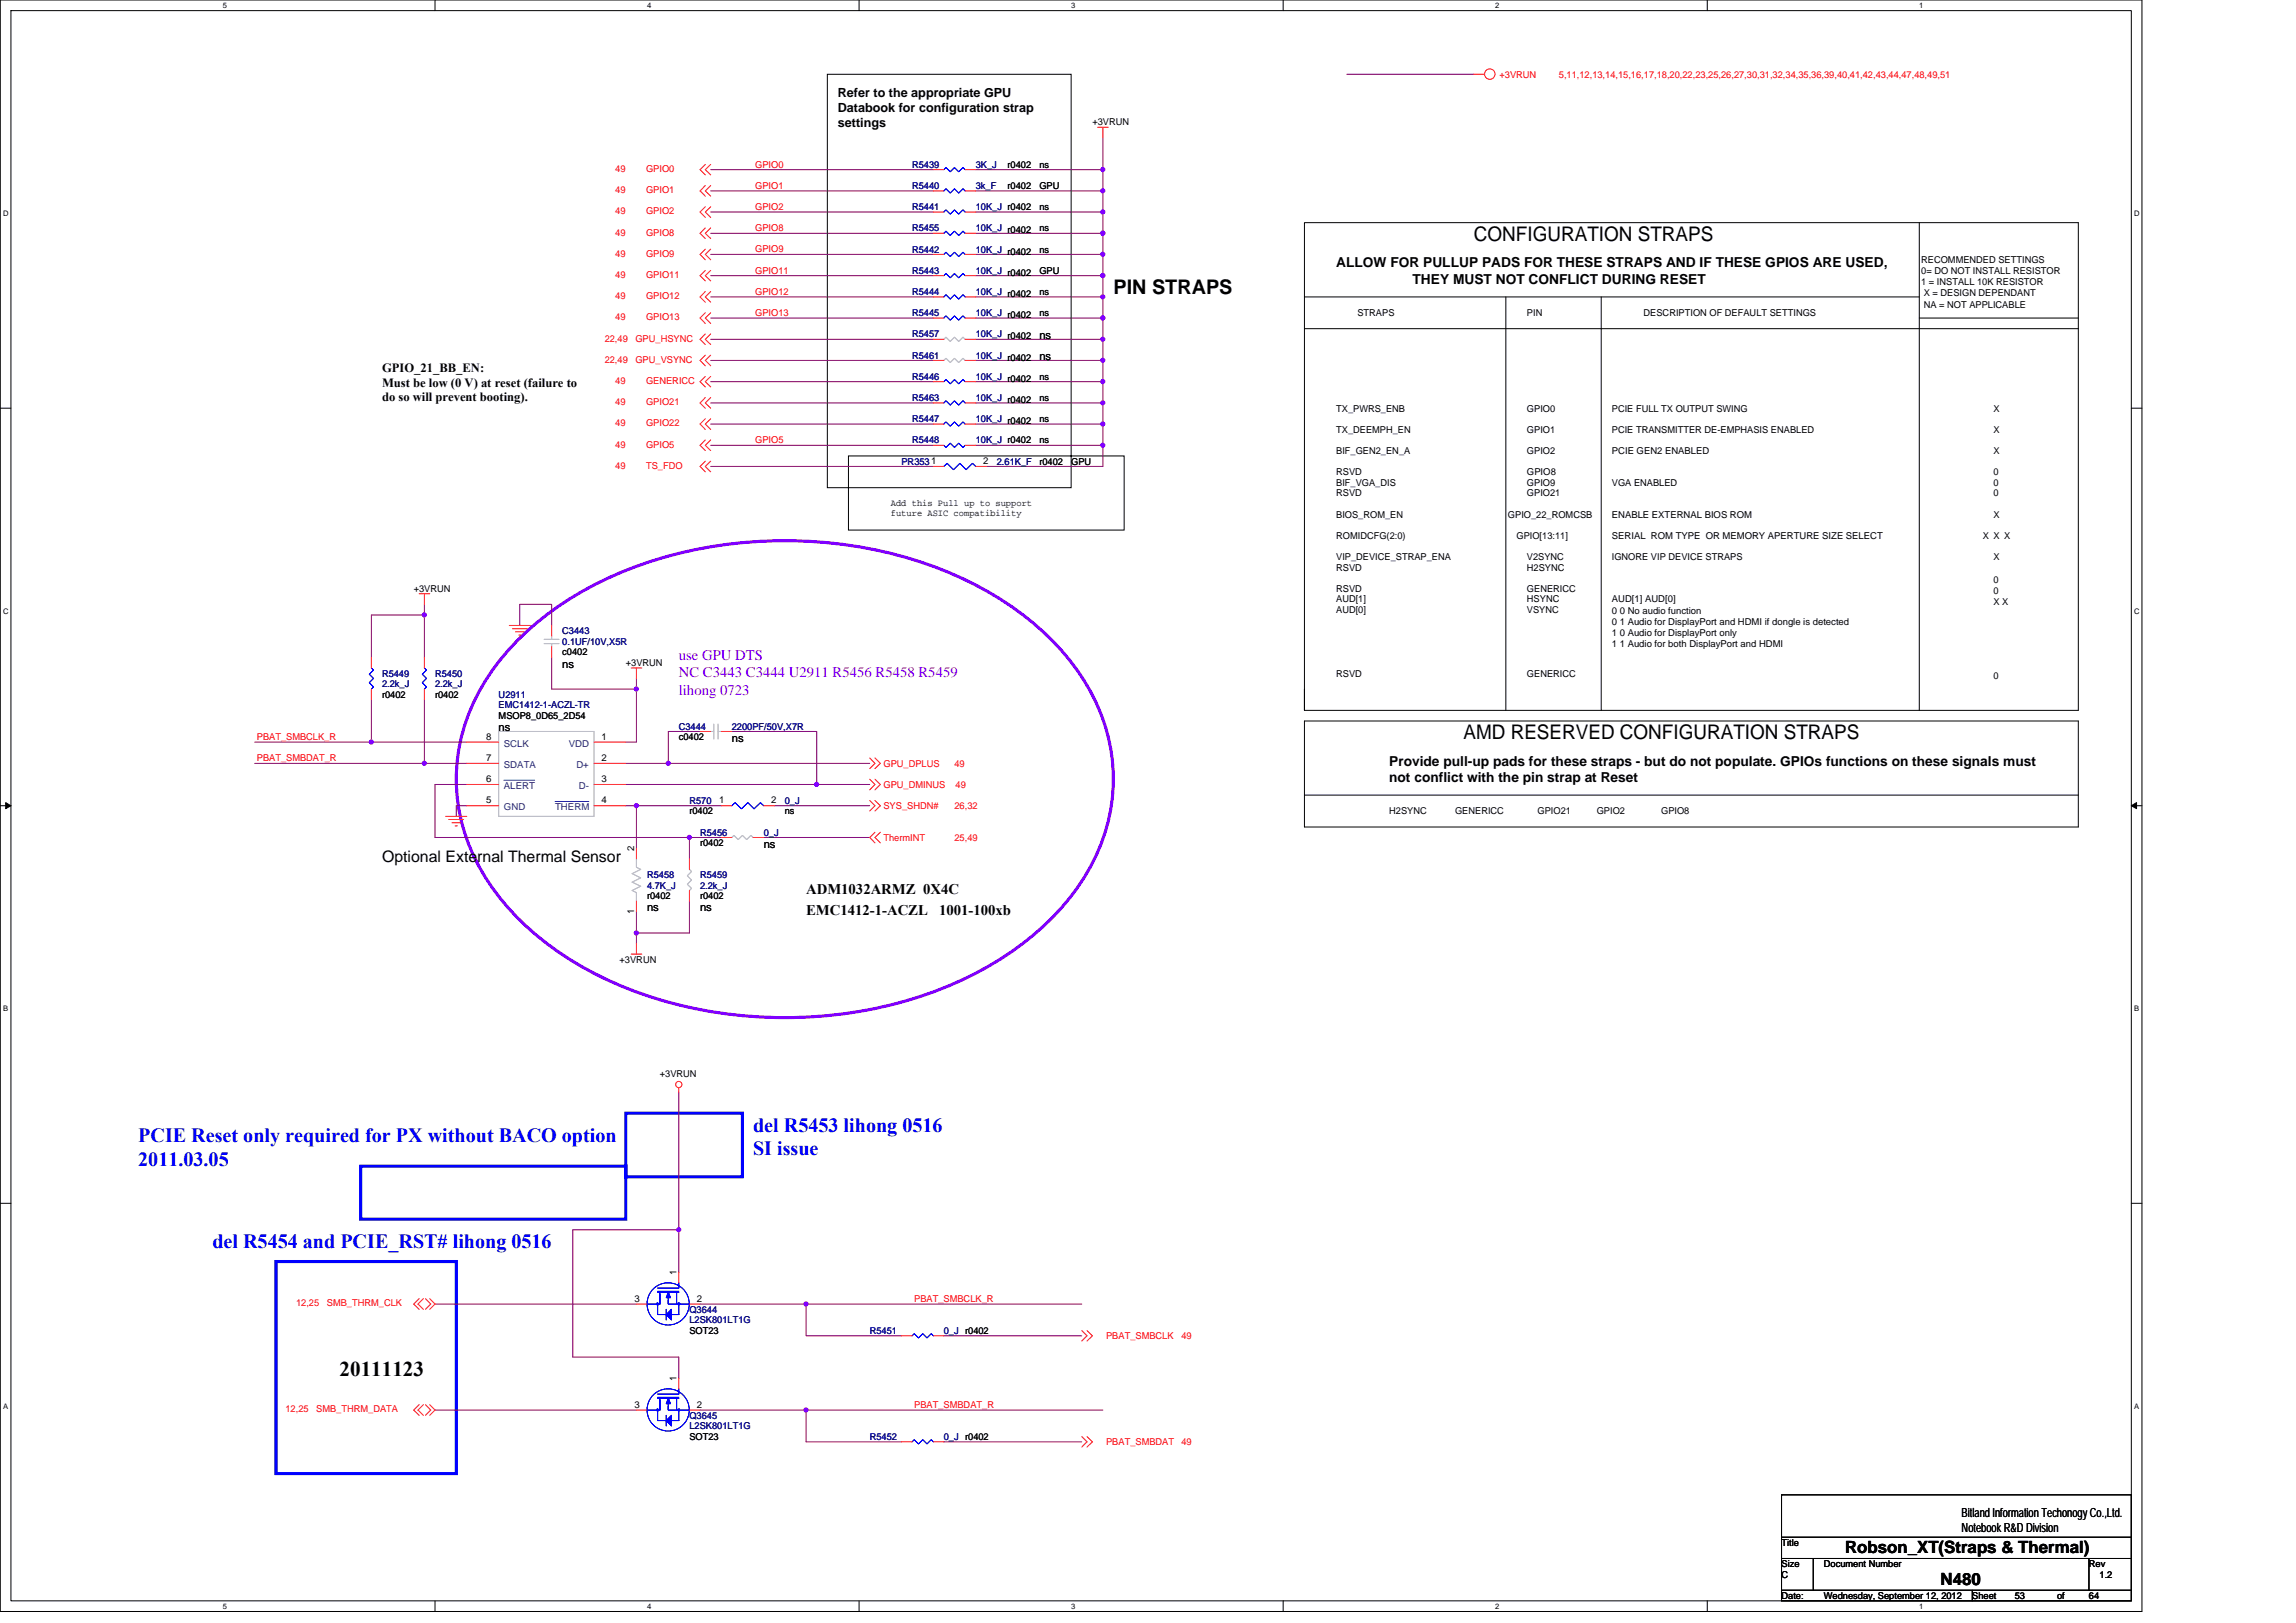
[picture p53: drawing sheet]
<svg xmlns="http://www.w3.org/2000/svg" width="297mm" height="210mm" viewBox="0 0 297 210" stroke-linecap="round" stroke-linejoin="round" font-family="sans-serif">
<defs><g id="words">
<text font-size="2.7" x="43.9" y="178.1">20111123</text>
<g font-size="2.6">
<text x="190.7" y="31.1">CONFIGURATION STRAPS</text>
<text x="144.1" y="38.1">PIN STRAPS</text>
<text x="189.3" y="95.6">AMD RESERVED CONFIGURATION STRAPS</text>
</g>
<g font-size="2.6" fill="#00f">
<text x="17.9" y="147.8">PCIE Reset only required for PX without BACO option</text>
<text x="97.4" y="146.4">del R5453 lihong 0516</text>
<text x="97.4" y="149.5">SI issue</text>
<text x="17.9" y="150.9">2011.03.05</text>
<text x="27.5" y="161.5">del R5454 and PCIE_RST# lihong 0516</text>
</g>
<g font-size="2.2">
<text x="238.7" y="200.9">Robson_XT(Straps &amp; Thermal)</text>
<text x="251.1" y="205">N480</text>
</g>
<text font-size="2.1" x="49.4" y="111.6">Optional External Thermal Sensor</text>
<g font-size="1.9" fill="#8000ff">
<text x="87.8" y="85.4">use GPU DTS</text>
<text x="87.8" y="87.7">NC C3443 C3444 U2911 R5456 R5458 R5459</text>
<text x="87.8" y="89.9">lihong 0723</text>
</g>
<g font-size="1.9">
<text x="104.3" y="115.6">ADM1032ARMZ 0X4C</text>
<text x="104.3" y="118.3">EMC1412-1-ACZL</text>
<text x="121.5" y="118.3">1001-100xb</text>
</g>
<g font-size="1.8">
<text x="172.9" y="34.6">ALLOW FOR PULLUP PADS FOR THESE STRAPS AND IF THESE GPIOS ARE USED,</text>
<text x="182.8" y="36.7">THEY MUST NOT CONFLICT DURING RESET</text>
<text x="179.7" y="99">Provide pull-up pads for these straps - but do not populate. GPIOs functions on these signals must</text>
<text x="179.7" y="101.2">not conflict with the pin strap at Reset</text>
</g>
<g font-size="1.6">
<text x="108.4" y="12.5">Refer to the appropriate GPU</text>
<text x="108.4" y="14.4">Databook for configuration strap</text>
<text x="108.4" y="16.4">settings</text>
<text x="49.4" y="48.1">GPIO_21_BB_EN:</text>
<text x="49.4" y="50">Must be low (0 V) at reset (failure to</text>
<text x="49.4" y="51.9">do so will prevent booting).</text>
<text x="253.8" y="196.3">Bitland Information Techonogy Co.,Ltd.</text>
<text x="253.8" y="198.3">Notebook R&amp;D Division</text>
</g>
<g font-size="1.5">
<text x="134.5" y="43.8">ns</text>
<text x="134.5" y="46.6">ns</text>
<text x="72.7" y="86.4">ns</text>
<text x="64.5" y="94.6">ns</text>
<text x="94.7" y="95.9">ns</text>
<text x="98.8" y="109.7">ns</text>
<text x="83.7" y="117.9">ns</text>
<text x="90.6" y="117.9">ns</text>
</g>
<g font-size="1.2" fill="#f00">
<text x="194" y="10">+3VRUN</text>
<text x="201.7" y="10">5,11,12,13,14,15,16,17,18,20,22,23,25,26,27,30,31,32,34,35,36,39,40,41,42,43,44,47,48,49,51</text>
<text x="79.6" y="22.2">49</text>
<text x="83.6" y="22.2">GPIO0</text>
<text x="97.7" y="21.7">GPIO0</text>
<text x="79.6" y="25">49</text>
<text x="79.6" y="27.7">49</text>
<text x="83.6" y="25">GPIO1</text>
<text x="83.6" y="27.7">GPIO2</text>
<text x="97.7" y="24.4">GPIO1</text>
<text x="97.7" y="27.2">GPIO2</text>
<text x="97.7" y="29.9">GPIO8</text>
<text x="79.6" y="36">49</text>
<text x="79.6" y="33.2">49</text>
<text x="79.6" y="30.5">49</text>
<text x="83.6" y="36">GPIO11</text>
<text x="83.6" y="33.2">GPIO9</text>
<text x="83.6" y="30.5">GPIO8</text>
<text x="97.7" y="35.4">GPIO11</text>
<text x="97.7" y="32.6">GPIO9</text>
<text x="79.6" y="38.7">49</text>
<text x="79.6" y="41.4">49</text>
<text x="83.6" y="38.7">GPIO12</text>
<text x="83.6" y="41.4">GPIO13</text>
<text x="97.7" y="40.9">GPIO13</text>
<text x="97.7" y="38.1">GPIO12</text>
<text x="78.2" y="44.2">22,49</text>
<text x="78.2" y="46.9">22,49</text>
<text x="82.2" y="44.2">GPU_HSYNC</text>
<text x="82.2" y="46.9">GPU_VSYNC</text>
<text x="79.6" y="49.7">49</text>
<text x="79.6" y="52.4">49</text>
<text x="83.6" y="49.7">GENERICC</text>
<text x="83.6" y="52.4">GPIO21</text>
<text x="79.6" y="57.9">49</text>
<text x="79.6" y="55.2">49</text>
<text x="83.6" y="57.9">GPIO5</text>
<text x="83.6" y="55.2">GPIO22</text>
<text x="97.7" y="57.3">GPIO5</text>
<text x="79.6" y="60.7">49</text>
<text x="83.6" y="60.7">TS_FDO</text>
<text x="33.2" y="95.7">PBAT_SMBCLK_R</text>
<text x="33.2" y="98.5">PBAT_SMBDAT_R</text>
<text x="114.3" y="99.2">GPU_DPLUS</text>
<text x="114.3" y="101.9">GPU_DMINUS</text>
<text x="123.5" y="99.2">49</text>
<text x="123.6" y="101.9">49</text>
<text x="114.3" y="104.7">SYS_SHDN#</text>
<text x="123.5" y="104.7">26,32</text>
<text x="114.3" y="108.8">ThermINT</text>
<text x="123.5" y="108.8">25,49</text>
<text x="38.3" y="169">12,25</text>
<text x="42.3" y="169">SMB_THRM_CLK</text>
<text x="118.3" y="168.4">PBAT_SMBCLK_R</text>
<text x="143.1" y="173.3">PBAT_SMBCLK</text>
<text x="152.8" y="173.3">49</text>
<text x="36.9" y="182.7">12,25</text>
<text x="40.9" y="182.7">SMB_THRM_DATA</text>
<text x="118.3" y="182.2">PBAT_SMBDAT_R</text>
<text x="143.1" y="187">PBAT_SMBDAT</text>
<text x="152.8" y="187">49</text>
</g>
<g font-size="1.2">
<text x="141.3" y="16.2">+3VRUN</text>
<text x="130.3" y="21.7">r0402</text>
<text x="134.5" y="21.7">ns</text>
<text x="130.3" y="24.4">r0402</text>
<text x="134.5" y="24.4">GPU</text>
<text x="134.5" y="27.2">ns</text>
<text x="134.5" y="29.9">ns</text>
<text x="134.5" y="32.7">ns</text>
<text x="134.5" y="35.4">GPU</text>
<text x="248.6" y="34">RECOMMENDED SETTINGS</text>
<text x="248.6" y="35.5">0= DO NOT INSTALL RESISTOR</text>
<text x="134.5" y="38.2">ns</text>
<text x="134.5" y="40.9">ns</text>
<text x="175.6" y="40.9">STRAPS</text>
<text x="197.5" y="40.9">PIN</text>
<text x="212.6" y="40.9">DESCRIPTION OF DEFAULT SETTINGS</text>
<text x="248.6" y="36.9">1 = INSTALL 10K RESISTOR</text>
<text x="248.9" y="38.4">X = DESIGN DEPENDANT</text>
<text x="248.9" y="39.8">NA = NOT APPLICABLE</text>
<text x="134.5" y="49.1">ns</text>
<text x="134.5" y="51.9">ns</text>
<text x="172.9" y="53.3">TX_PWRS_ENB</text>
<text x="197.5" y="53.3">GPIO0</text>
<text x="208.5" y="53.3">PCIE FULL TX OUTPUT SWING</text>
<text x="257.9" y="53.3">X</text>
<text x="134.5" y="54.6">ns</text>
<text x="134.5" y="57.4">ns</text>
<text x="172.9" y="58.7">BIF_GEN2_EN_A</text>
<text x="172.9" y="56">TX_DEEMPH_EN</text>
<text x="197.5" y="56">GPIO1</text>
<text x="197.5" y="58.7">GPIO2</text>
<text x="208.5" y="56">PCIE TRANSMITTER DE-EMPHASIS ENABLED</text>
<text x="208.5" y="58.7">PCIE GEN2 ENABLED</text>
<text x="257.9" y="56">X</text>
<text x="257.9" y="58.7">X</text>
<text x="115.2" y="65.4">Add this Pull up to support</text>
<text x="127.2" y="60">2</text>
<text x="134.5" y="60.1">r0402</text>
<text x="138.6" y="60.1">GPU</text>
<text x="172.9" y="64.2">RSVD</text>
<text x="172.9" y="62.8">BIF_VGA_DIS</text>
<text x="172.9" y="61.5">RSVD</text>
<text x="197.5" y="62.8">GPIO9</text>
<text x="197.5" y="61.5">GPIO8</text>
<text x="197.5" y="64.2">GPIO21</text>
<text x="208.5" y="62.8">VGA ENABLED</text>
<text x="257.9" y="64.2">0</text>
<text x="257.9" y="62.8">0</text>
<text x="257.9" y="61.5">0</text>
<text x="115.2" y="66.8">future ASIC compatibility</text>
<text x="172.9" y="67">BIOS_ROM_EN</text>
<text x="172.9" y="69.7">ROMIDCFG(2:0)</text>
<text x="195.1" y="67">GPIO_22_ROMCSB</text>
<text x="196.2" y="69.7">GPIO[13:11]</text>
<text x="208.5" y="67">ENABLE EXTERNAL BIOS ROM</text>
<text x="208.5" y="69.7">SERIAL ROM TYPE OR MEMORY APERTURE SIZE SELECT</text>
<text x="256.5" y="69.7">X X X</text>
<text x="257.9" y="67">X</text>
<text x="53.5" y="76.6">+3VRUN</text>
<text x="172.9" y="77.9">AUD[1]</text>
<text x="172.9" y="72.5">VIP_DEVICE_STRAP_ENA</text>
<text x="172.9" y="76.6">RSVD</text>
<text x="172.9" y="73.8">RSVD</text>
<text x="197.5" y="72.5">V2SYNC</text>
<text x="197.5" y="77.9">HSYNC</text>
<text x="197.5" y="76.6">GENERICC</text>
<text x="197.5" y="73.8">H2SYNC</text>
<text x="208.5" y="72.5">IGNORE VIP DEVICE STRAPS</text>
<text x="208.5" y="77.9">AUD[1] AUD[0]</text>
<text x="257.9" y="72.5">X</text>
<text x="257.9" y="75.5">0</text>
<text x="257.9" y="76.8">0</text>
<text x="172.9" y="79.3">AUD[0]</text>
<text x="197.5" y="79.3">VSYNC</text>
<text x="208.5" y="79.4">0 0 No audio function</text>
<text x="208.5" y="80.8">0 1 Audio for DisplayPort and HDMI if dongle is detected</text>
<text x="208.5" y="82.3">1 0 Audio for DisplayPort only</text>
<text x="208.5" y="83.7">1 1 Audio for both DisplayPort and HDMI</text>
<text x="257.9" y="78.2">X X</text>
<text x="72.7" y="84.8">c0402</text>
<text x="81" y="86.2">+3VRUN</text>
<text x="172.9" y="87.5">RSVD</text>
<text x="197.5" y="87.5">GENERICC</text>
<text x="257.9" y="87.8">0</text>
<text x="49.4" y="90.3">r0402</text>
<text x="56.3" y="90.3">r0402</text>
<text x="62.9" y="95.7">8</text>
<text x="64.5" y="93">MSOP8_0D65_2D54</text>
<text x="77.8" y="95.7">1</text>
<text x="87.8" y="95.8">c0402</text>
<text x="62.9" y="101.2">6</text>
<text x="62.9" y="98.5">7</text>
<text x="77.8" y="98.5">2</text>
<text x="77.8" y="101.2">3</text>
<text x="62.9" y="103.9">5</text>
<text x="77.8" y="103.9">4</text>
<text x="89.2" y="105.4">r0402</text>
<text x="93" y="103.9">1</text>
<text x="99.8" y="103.9">2</text>
<text x="101.5" y="105.4">ns</text>
<text x="179.7" y="105.4">H2SYNC</text>
<text x="188.3" y="105.4">GENERICC</text>
<text x="198.9" y="105.4">GPIO21</text>
<text x="206.6" y="105.4">GPIO2</text>
<text x="214.9" y="105.4">GPIO8</text>
<text x="82" y="110.2" transform="rotate(-90 82 110.2)">2</text>
<text x="90.6" y="109.5">r0402</text>
<text x="82" y="118.2" transform="rotate(-90 82 118.2)">1</text>
<text x="83.7" y="116.3">r0402</text>
<text x="90.6" y="116.3">r0402</text>
<text x="80.2" y="124.6">+3VRUN</text>
<text x="85.4" y="139.4">+3VRUN</text>
<text x="87.5" y="165" transform="rotate(-90 87.5 165)">1</text>
<text x="82.1" y="168.4">3</text>
<text x="89.2" y="172.6">SOT23</text>
<text x="90.1" y="168.4">2</text>
<text x="87.5" y="178.7" transform="rotate(-90 87.5 178.7)">1</text>
<text x="82.1" y="182.1">3</text>
<text x="90.1" y="182.1">2</text>
<text x="89.2" y="186.3">SOT23</text>
<text x="230.5" y="200">Title</text>
<text x="230.5" y="202.8">Size</text>
<text x="236" y="202.8">Document Number</text>
<text x="270.3" y="202.8">Rev</text>
<text x="230.5" y="206.9">Date:</text>
<text x="230.5" y="204.1">C</text>
<text x="236" y="206.9">Wednesday, September 12, 2012</text>
<text x="255.2" y="206.9">Sheet</text>
<text x="260.6" y="206.9">53</text>
<text x="266.1" y="206.9">of</text>
<text x="270.3" y="206.9">64</text>
<text x="271.6" y="204.1">1.2</text>
</g>
<g font-size="1.2" fill="#000080">
<text x="118" y="21.7">R5439</text>
<text x="126.2" y="21.7">3K_J</text>
<text x="118" y="27.2">R5441</text>
<text x="118" y="29.9">R5455</text>
<text x="118" y="24.4">R5440</text>
<text x="126.2" y="27.2">10K_J r0402</text>
<text x="126.2" y="29.9">10K_J r0402</text>
<text x="126.2" y="24.4">3k_F</text>
<text x="118" y="32.7">R5442</text>
<text x="118" y="35.4">R5443</text>
<text x="126.2" y="32.7">10K_J r0402</text>
<text x="126.2" y="35.4">10K_J r0402</text>
<text x="118" y="38.2">R5444</text>
<text x="118" y="40.9">R5445</text>
<text x="126.2" y="38.2">10K_J r0402</text>
<text x="126.2" y="40.9">10K_J r0402</text>
<text x="118" y="43.6">R5457</text>
<text x="118" y="46.4">R5461</text>
<text x="126.2" y="43.6">10K_J r0402</text>
<text x="126.2" y="46.4">10K_J r0402</text>
<text x="118" y="49.1">R5446</text>
<text x="118" y="51.9">R5463</text>
<text x="126.2" y="49.1">10K_J r0402</text>
<text x="126.2" y="51.9">10K_J r0402</text>
<text x="118" y="54.6">R5447</text>
<text x="118" y="57.4">R5448</text>
<text x="126.2" y="54.6">10K_J r0402</text>
<text x="126.2" y="57.4">10K_J r0402</text>
<text x="116.6" y="60.1">PR3531</text>
<text x="129" y="60.1">2.61K_F</text>
<text x="72.7" y="82">C3443</text>
<text x="72.7" y="83.4">0.1UF/10V,X5R</text>
<text x="49.4" y="87.5">R5449</text>
<text x="49.4" y="88.9">2.2k_J</text>
<text x="56.3" y="87.5">R5450</text>
<text x="56.3" y="88.9">2.2k_J</text>
<text x="64.5" y="90.3">U2911</text>
<text x="64.5" y="91.7">EMC1412-1-ACZL-TR</text>
<text x="87.8" y="94.4">C3444</text>
<text x="94.7" y="94.4">2200PF/50V,X7R</text>
<text x="89.2" y="104">R570</text>
<text x="101.5" y="104">0_J</text>
<text x="83.7" y="113.6">R5458</text>
<text x="90.6" y="108.1">R5456</text>
<text x="90.6" y="113.6">R5459</text>
<text x="98.8" y="108.1">0_J</text>
<text x="83.7" y="115">4.7K_J</text>
<text x="90.6" y="115">2.2k_J</text>
<text x="89.2" y="169.8">Q3644</text>
<text x="89.2" y="171.2">L2SK801LT1G</text>
<text x="112.5" y="172.6">R5451</text>
<text x="122.1" y="172.6">0_J r0402</text>
<text x="89.2" y="183.6">Q3645</text>
<text x="89.2" y="184.9">L2SK801LT1G</text>
<text x="112.5" y="186.3">R5452</text>
<text x="122.1" y="186.3">0_J r0402</text>
</g>
<g font-size="1.2" fill="#004080">
<text x="65.2" y="96.6">SCLK</text>
<text x="65.2" y="99.3">SDATA</text>
<text x="73.6" y="96.6">VDD</text>
<text x="74.6" y="99.3">D+</text>
<text x="65.2" y="102.1">ALERT</text>
<text x="65.2" y="104.8">GND</text>
<text x="71.8" y="104.8">THERM</text>
<text x="74.9" y="102.1">D-</text>
</g>
<g font-size="1">
<text x="28.8" y="1">5</text>
<text x="83.7" y="1">4</text>
<text x="138.6" y="1">3</text>
<text x="193.4" y="1">2</text>
<text x="248.3" y="1">1</text>
<text x=".4" y="28">D</text>
<text x="276.1" y="28">D</text>
<text x=".4" y="79.4">C</text>
<text x="276.1" y="79.4">C</text>
<text x=".4" y="130.9">B</text>
<text x="276.1" y="130.9">B</text>
<text x=".4" y="182.3">A</text>
<text x="276.1" y="182.3">A</text>
<text x="28.8" y="208.2">5</text>
<text x="83.7" y="208.2">4</text>
<text x="138.6" y="208.2">3</text>
<text x="193.4" y="208.2">2</text>
<text x="248.3" y="208.2">1</text>
</g>
</g></defs>
<path d="M0 0h277.1v208.5h-277.1zM1.4 1.4h274.3v205.7h-274.3z" fill="none" stroke="#000" stroke-width=".13"/>
<g fill="#fff">
<path d="M28.8 .1h.6v1.1h-.6z"/>
<path d="M28.8 207.3h.6v1.1h-.6z"/>
</g>
<path d="M56.3 0v1.4M56.3 207.1v1.4" fill="none" stroke="#000" stroke-width=".13"/>
<g fill="#fff">
<path d="M83.7 .1h.6v1.1h-.6z"/>
<path d="M83.7 207.3h.6v1.1h-.6z"/>
</g>
<path d="M111.1 0v1.4M111.1 207.1v1.4" fill="none" stroke="#000" stroke-width=".13"/>
<g fill="#fff">
<path d="M138.6 .1h.5v1.1h-.5z"/>
<path d="M138.6 207.3h.5v1.1h-.5z"/>
</g>
<path d="M166 0v1.4M166 207.1v1.4" fill="none" stroke="#000" stroke-width=".13"/>
<g fill="#fff">
<path d="M193.4 .1h.6v1.1h-.6z"/>
<path d="M193.4 207.3h.6v1.1h-.6z"/>
</g>
<path d="M220.9 0v1.4M220.9 207.1v1.4" fill="none" stroke="#000" stroke-width=".13"/>
<g fill="#fff">
<path d="M248.3 .1h.6v1.1h-.6z"/>
<path d="M248.3 207.3h.6v1.1h-.6z"/>
<path d="M.4 27.1h.7v1.1h-.7z"/>
<path d="M276.1 27.1h.7v1.1h-.7z"/>
<path d="M.4 78.5h.7v1.1h-.7z"/>
<path d="M276.1 78.5h.7v1.1h-.7z"/>
</g>
<path d="M0 52.8h1.4M275.7 52.8h1.4" fill="none" stroke="#000" stroke-width=".13"/>
<g fill="#fff">
<path d="M.4 130h.7v1.1h-.7z"/>
<path d="M276.1 130h.7v1.1h-.7z"/>
</g>
<path d="M0 104.2h1.4M275.7 104.2h1.4" fill="none" stroke="#000" stroke-width=".13"/>
<path d="M.7 103.8l.7 .4-.7 .4zM275.7 104.2l.7-.4v.8z" fill="#000" stroke="#000" stroke-width=".13"/>
<g fill="#fff">
<path d="M.4 181.4h.7v1.1h-.7z"/>
<path d="M276.1 181.4h.7v1.1h-.7z"/>
</g>
<g fill="none" stroke="#000" stroke-width=".13">
<path d="M107 9.6h31.6v53.5h-31.6zM168.8 38.4h79.5M168.8 28.8h100.1v63.1h-100.1zM194.8 38.4v53.5M207.2 38.4v53.5M248.3 28.8v63.1M109.8 59h35.6v9.6h-35.6zM168.8 42.5h100.1M248.3 41.1h20.6M168.8 93.3h100.1v13.7h-100.1zM168.8 89.2v2.7M168.8 102.9h100.1"/>
<path d="M0 155.7h1.4M275.7 155.7h1.4M230.5 193.4h45.2v13.7h-45.2zM230.5 198.9h45.2M230.5 201.6h45.2M230.5 205.7h45.2M234.6 201.6v4.1M255.2 205.7v1.4M270.3 201.6v4.1"/>
</g>
<path d="M46.7 150.9h34.3v6.8h-34.3zM81 144h15.1v8.3h-15.1zM35.7 163.2h23.3v27.4h-23.3z" fill="none" stroke="#00f" stroke-width=".4"/>
<path d="M67.9 81.9a45.7 45.7 0 0 1 22.3-10.8 56.4 56.4 0 0 1 35.1 4.1 36.8 36.8 0 0 1 14.2 11.8 23.5 23.5 0 0 1 0 27.6 37.6 37.6 0 0 1-16.5 12.8 56.7 56.7 0 0 1-42.9 0 38.3 38.3 0 0 1-16.6-12.8 23.5 23.5 0 0 1 0-27.6l1.3-1.8 1.5-1.7z" fill="none" stroke="#8000ff" stroke-width=".4"/>
<g fill="none" stroke="#800040" stroke-width=".13">
<path d="M142.7 17.8v4.1M174.2 9.6h16.5M91.9 24.7h28.9M91.9 21.9h28.9M91.9 35.7h28.9M91.9 27.4h28.9M91.9 38.4h28.9M91.9 32.9h28.9M91.9 30.2h28.9M126.2 38.4h16.5M126.2 35.7h16.5M126.2 24.7h16.5"/>
<path d="M126.2 21.9h16.5M126.2 27.4h16.5M126.2 32.9h16.5M126.2 30.2h16.5M142.7 38.4v2.7M142.7 21.9v2.8M142.7 35.7v2.7M142.7 24.7v2.7M142.7 32.9v2.8M142.7 30.2v2.7M142.7 27.4v2.8M91.9 41.1h28.9"/>
<path d="M91.9 57.6h28.9M91.9 49.4h28.9M91.9 54.9h28.9M91.9 43.9h28.9M91.9 46.6h28.9M91.9 52.1h28.9M126.2 41.1h16.5M126.2 57.6h16.5M126.2 49.4h16.5M126.2 54.9h16.5M126.2 43.9h16.5M126.2 46.6h16.5"/>
<path d="M126.2 52.1h16.5M142.7 54.9v2.7M142.7 46.6v2.8M142.7 52.1v2.8M142.7 41.1v2.8M142.7 43.9v2.7M142.7 49.4v2.7M142.7 57.6v2.7h-15.1M54.9 79.6v5.4M54.9 79.6h-6.9v5.4M54.9 78.2v1.4M91.9 60.3h28.9"/>
<path d="M33 96h15M33 98.8h21.9M48 96h12.4M48 90.5v5.5M54.9 98.8h5.5M54.9 90.5v8.3M67.2 80.9v-2.7h4.2v2.7M71.4 85v4.2h10.9M81 98.8h5.5M82.3 89.2v6.8h-1.3M82.3 87.8v1.4M86.5 98.8h26"/>
<path d="M90.6 94.6h-4.1v4.2M94.7 94.6h11v6.9M60.4 101.5h-4.1v6.9h32.9v2.7M60.4 104.2h-1.4v1.4M81 101.5h24.7M81 104.2h1.3M82.3 104.2h11M82.3 118v2.7M82.3 104.2v5.5M89.2 108.4h4.1M89.2 116.6v4.1h-6.9M98.8 108.4h13.7"/>
<path d="M100.2 104.2h12.3M105.7 101.5h6.8M82.3 120.7v1.4M87.8 159.1v5.5M87.8 159.1h-13.7v16.5h13.7v2.7M87.8 141.3v17.8M56.3 168.7h26M90.6 168.7h13.7M104.3 168.7h35.7M104.3 168.7v4.1h12.3M122.1 172.8h17.9M56.3 182.4h26"/>
<path d="M90.6 182.4h13.7M104.3 182.4v4.1h12.3M104.3 182.4h38.4M122.1 186.5h17.9"/>
</g>
<g fill="#f0f" stroke="#f0f" stroke-width=".13">
<circle cx="142.7" cy="41.1" r=".27"/>
<circle cx="142.7" cy="38.4" r=".27"/>
<circle cx="142.7" cy="57.6" r=".27"/>
<circle cx="142.7" cy="21.9" r=".27"/>
<circle cx="142.7" cy="35.7" r=".27"/>
<circle cx="142.7" cy="24.7" r=".27"/>
<circle cx="142.7" cy="49.4" r=".27"/>
<circle cx="142.7" cy="32.9" r=".27"/>
<circle cx="142.7" cy="30.2" r=".27"/>
<circle cx="142.7" cy="54.9" r=".27"/>
<circle cx="54.9" cy="98.8" r=".27"/>
<circle cx="48" cy="96" r=".27"/>
<circle cx="105.6" cy="101.5" r=".27"/>
<circle cx="86.4" cy="98.8" r=".27"/>
<circle cx="54.9" cy="79.6" r=".27"/>
<circle cx="82.3" cy="89.1" r=".27"/>
<circle cx="82.3" cy="120.7" r=".27"/>
<circle cx="89.2" cy="108.3" r=".27"/>
<circle cx="82.3" cy="104.2" r=".27"/>
<circle cx="87.8" cy="159.1" r=".27"/>
<circle cx="104.3" cy="168.7" r=".27"/>
<circle cx="142.7" cy="27.4" r=".27"/>
<circle cx="142.7" cy="43.9" r=".27"/>
<circle cx="142.7" cy="46.6" r=".27"/>
<circle cx="142.7" cy="52.1" r=".27"/>
<circle cx="104.3" cy="182.4" r=".27"/>
</g>
<g fill="none" stroke="#f00" stroke-width=".13">
<path d="M142 16.5h1.4M142.7 16.5v1.3M190.7 9.6h1.4M91.2 21.3l-.6 .6 .6 .7M91.2 24l-.6 .7 .6 .7M91.2 26.8l-.6 .6 .6 .7M91.2 35l-.6 .7 .6 .6M91.2 37.7l-.6 .7 .6 .7M91.2 32.2l-.6 .7 .6 .7M91.2 29.5l-.6 .7 .6 .7M91.9 21.3l-.7 .6 .7 .7M91.9 24l-.7 .7 .7 .7"/>
<path d="M91.9 26.8l-.7 .6 .7 .7M91.9 35l-.7 .7 .7 .6M91.9 37.7l-.7 .7 .7 .7M91.9 32.2l-.7 .7 .7 .7M91.9 29.5l-.7 .7 .7 .7M120.8 32.9h1.3M120.8 38.4h1.3M120.8 27.4h1.3M120.8 30.2h1.3M120.8 35.7h1.3M120.8 24.7h1.3M120.8 21.9h1.3"/>
<path d="M124.9 32.9h1.3M124.9 38.4h1.3M124.9 27.4h1.3M124.9 30.2h1.3M124.9 35.7h1.3M124.9 24.7h1.3M124.9 21.9h1.3M91.2 56.9l-.6 .7 .6 .7M91.2 48.7l-.6 .7 .6 .7M91.2 40.5l-.6 .6 .6 .7M91.2 54.2l-.6 .7 .6 .7M91.2 43.2l-.6 .7 .6 .7"/>
<path d="M91.2 46l-.6 .6 .6 .7M91.2 51.4l-.6 .7 .6 .7M91.2 59.7l-.6 .6 .6 .7M91.9 56.9l-.7 .7 .7 .7M91.9 48.7l-.7 .7 .7 .7M91.9 40.5l-.7 .6 .7 .7M91.9 54.2l-.7 .7 .7 .7M91.9 43.2l-.7 .7 .7 .7M91.9 46l-.7 .6 .7 .7M91.9 51.4l-.7 .7 .7 .7M91.9 59.7l-.7 .6 .7 .7M120.8 54.9h1.3"/>
<path d="M120.8 43.9h1.3M120.8 41.1h1.3M120.8 46.6h1.3M120.8 49.4h1.3M120.8 52.1h1.3M120.8 57.6h1.3M124.9 54.9h1.3M124.9 43.9h1.3M124.9 41.1h1.3M124.9 46.6h1.3M124.9 49.4h1.3M124.9 52.1h1.3"/>
<path d="M124.9 57.6h1.3M54.2 76.8h1.4M54.9 76.8v1.4M120.8 60.3h1.3M126.2 60.3h1.4M48 85v1.4M48 89.2v1.3M54.9 85v1.4M54.9 89.2v1.3M60.4 96h4.1M60.4 98.8h4.1M65.9 80.9h2.7"/>
<path d="M66.3 81.3h1.9M66.7 81.7h1.1M67.1 82.2h.3M71.4 80.9v1.4M71.4 83.7v1.3M76.9 96h4.1M76.9 98.8h4.1M81.7 86.4h1.3M82.3 86.4v1.4M90.6 94.6h1.3M93.3 94.6h1.4M112.5 98.1l.7 .7-.7 .6"/>
<path d="M113.2 98.1l.7 .7-.7 .6M57.7 105.6h2.7M58.1 106h1.9M58.5 106.4h1.1M58.9 106.8h.3M60.4 101.5h4.1M60.4 104.2h4.1M76.9 104.2h4.1M76.9 101.5h4.1M82.3 116.6v1.4M82.3 109.7v1.4M89.2 111.1v1.4"/>
<path d="M89.2 115.2v1.4M93.3 104.2h1.4M93.3 108.4h1.4M97.4 108.4h1.4M98.8 104.2h1.4M112.5 103.6l.7 .6-.7 .7M112.5 100.8l.7 .7-.7 .7M113.2 107.7l-.7 .7 .7 .7M113.2 103.6l.7 .6-.7 .7M113.2 100.8l.7 .7-.7 .7M113.9 107.7l-.7 .7 .7 .7M81.7 123.4h1.3"/>
<path d="M82.3 122.1v1.3M87.8 140.7v.6M54.2 168l-.7 .7 .7 .7M54.8 168l-.7 .7 .7 .7M55.1 168l.6 .7-.6 .7M55.6 168l.7 .7-.7 .7M82.3 168.7h1.4M87.8 164.6v1.4M87.8 178.3v1.4M89.2 168.7h1.4M116.6 172.8h1.4M120.8 172.8h1.3"/>
<path d="M140 172.1l.6 .7-.6 .7M140.6 172.1l.7 .7-.7 .7M54.2 181.7l-.7 .7 .7 .7M54.8 181.7l-.7 .7 .7 .7M55.1 181.7l.6 .7-.6 .7M55.6 181.7l.7 .7-.7 .7M82.3 182.4h1.4M89.2 182.4h1.4M116.6 186.5h1.4M120.8 186.5h1.3M140 185.9l.6 .6-.6 .7M140.6 185.9l.7 .6-.7 .7"/>
<circle cx="192.7" cy="9.6" r=".68"/>
<circle cx="87.8" cy="140.3" r=".4"/>
</g>
<g fill="none" stroke="#00f" stroke-width=".13">
<path d="M122.1 32.9l.3-.3 .5 .6 .6-.6 .5 .6 .6-.6 .3 .3M122.1 38.4l.3-.3 .5 .6 .6-.6 .5 .6 .6-.6 .3 .3M122.1 27.4l.3-.2 .5 .5 .6-.5 .5 .5 .6-.5 .3 .2M122.1 30.2l.3-.3 .5 .6 .6-.6 .5 .6 .6-.6 .3 .3M122.1 35.7l.3-.3 .5 .5 .6-.5 .5 .5 .6-.5 .3 .3M122.1 24.7l.3-.3 .5 .6 .6-.6 .5 .6 .6-.6 .3 .3M122.1 21.9l.3-.2 .5 .5 .6-.5 .5 .5 .6-.5 .3 .2M122.1 57.6l.3 .3 .5-.6 .6 .6 .5-.6 .6 .6 .3-.3M122.1 54.9l.3-.3 .5 .5 .6-.5 .5 .5 .6-.5 .3 .3M122.1 41.1l.3-.2 .5 .5 .6-.5 .5 .5 .6-.5 .3 .2M122.1 49.4l.3-.3 .5 .6 .6-.6 .5 .6 .6-.6 .3 .3M122.1 52.1l.3-.2 .5 .5 .6-.5 .5 .5 .6-.5 .3 .2"/>
<path d="M122.1 60.3l.4-.4 .9 .9 .8-.9 .8 .9 .8-.9 .4 .4M48 86.4l.3 .3-.5 .5 .5 .6-.5 .5 .5 .6-.3 .3M54.9 86.4l.3 .3-.6 .5 .6 .6-.6 .5 .6 .6-.3 .3M94.7 104.2l.4-.4 .8 .8 .8-.8 .9 .8 .8-.8 .4 .4M83.7 168.7h1.7M85.1 168.7v1.4h1.1M85.1 167.1h2.7M85.1 167.2h2.7M85.4 167.3v1.4M85.4 167.2v1.5M86.2 169.4v1.4M86.5 167.9v.8"/>
<path d="M86.5 168.2v.5h2.7M87.5 167.2v1.5M87.8 166v.6h-2.7M87.8 168.7v1.4h-.9M87.8 179.7v.7h-2.7M118 172.8l.3-.2 .5 .5 .6-.5 .5 .5 .6-.5 .3 .2M83.7 182.4h1.7M85.1 182.4v1.4h1.1M85.1 180.8h2.7M85.1 180.9h2.7M85.4 181.1v1.3M85.4 180.9v1.5"/>
<path d="M86.2 183.1v1.4M86.5 181.6v.8M86.5 181.9v.5h2.7M87.5 180.9v1.5M87.8 182.4v1.4h-.9M118 186.5l.3-.2 .5 .5 .6-.5 .5 .5 .6-.5 .3 .2"/>
<circle cx="86.4" cy="168.7" r="2.73"/>
<circle cx="86.4" cy="182.4" r="2.73"/>
</g>
<g fill="none" stroke="#c0c0c0" stroke-width=".13">
<path d="M122.1 43.9l.3-.3 .5 .6 .6-.6 .5 .6 .6-.6 .3 .3M122.1 46.6l.3-.2 .5 .5 .6-.5 .5 .5 .6-.5 .3 .2M64.5 94.6h12.4v11h-12.4zM70.4 83.3h1.9M70.4 82.7h1.9M71.4 83.3v.4M71.4 82.3v.4M91.9 94.6h.4M92.3 93.7v1.9M92.9 93.7v1.9M92.9 94.6h.4M82.3 111.1v1.1l.6 .3-1.1 .5 1.1 .6-1.1 .5 1.1 .6-1.1 .5 .5 .3v1.1"/>
<path d="M89.2 112.5l.3 .3-.6 .5 .6 .6-.6 .5 .6 .5-.3 .3M94.7 108.4l.3-.3 .5 .5 .6-.5 .5 .5 .6-.5 .2 .3"/>
</g>
<path d="M65.2 100.9h4M71.8 103.7h4.4" fill="none" stroke="#004080" stroke-width=".13"/>
<g fill="#00f" stroke="#00f" stroke-width=".13">
<path d="M86.5 167.2l.2 .7h-.5z" fill-rule="evenodd"/>
<path d="M86.2 170.1l.7-.7v1.4z" fill-rule="evenodd"/>
<path d="M85 168.6h.2v.2h-.2z" fill-rule="evenodd"/>
<path d="M87.7 168.6h.2v.2h-.2z" fill-rule="evenodd"/>
<path d="M86.5 167.2l.2 .7h-.5z" fill-rule="evenodd"/>
<path d="M86.2 170.1l.7-.7v1.4z" fill-rule="evenodd"/>
<path d="M85 168.6h.2v.2h-.2z" fill-rule="evenodd"/>
<path d="M87.7 168.6h.2v.2h-.2z" fill-rule="evenodd"/>
<path d="M86.5 180.9l.2 .7h-.5z" fill-rule="evenodd"/>
<path d="M86.2 183.8l.7-.7v1.4z" fill-rule="evenodd"/>
<path d="M85 182.3h.2v.2h-.2z" fill-rule="evenodd"/>
<path d="M87.7 182.3h.2v.2h-.2z" fill-rule="evenodd"/>
<path d="M86.5 180.9l.2 .7h-.5z" fill-rule="evenodd"/>
<path d="M86.2 183.8l.7-.7v1.4z" fill-rule="evenodd"/>
<path d="M85 182.3h.2v.2h-.2z" fill-rule="evenodd"/>
<path d="M87.7 182.3h.2v.2h-.2z" fill-rule="evenodd"/>
</g>
<use href="#words"/>
</svg>
